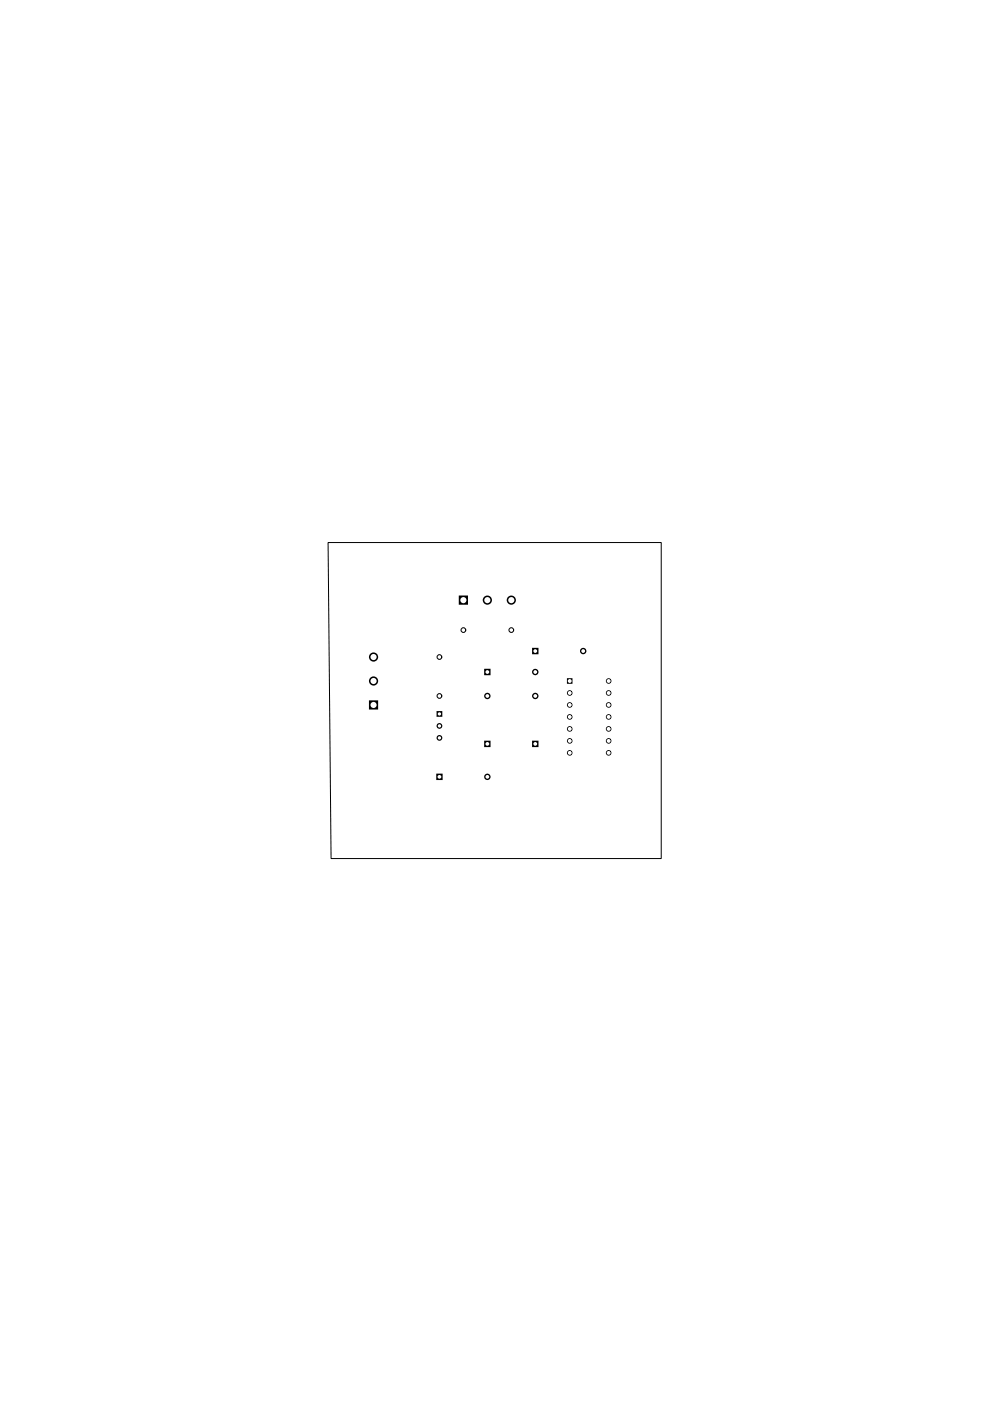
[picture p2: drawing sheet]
<svg xmlns="http://www.w3.org/2000/svg" width="210mm" height="297mm" viewBox="0 0 210 297" stroke-linecap="round" stroke-linejoin="round" font-family="sans-serif">
<g fill="#000">
<path d="M78.2 139.3a1 1 0 0 1 2 0 1 1 0 0 1-2 0zM78.6 139.3a.65 .65 0 0 1 1.3 0 .65 .65 0 0 1-1.3 0z" fill-rule="evenodd"/>
<path d="M97.3 126.3h1.9v1.9h-1.9zM97.6 127.2a.65 .65 0 0 1 1.3 0 .65 .65 0 0 1-1.3 0z" fill-rule="evenodd"/>
<path d="M102.4 127.2a.98 .98 0 0 1 1.9 0 .98 .98 0 0 1-1.9 0zM102.7 127.2a.65 .65 0 0 1 1.3 0 .65 .65 0 0 1-1.3 0z" fill-rule="evenodd"/>
<path d="M107.4 127.2a1 1 0 0 1 2 0 1 1 0 0 1-2 0zM107.8 127.2a.65 .65 0 0 1 1.3 0 .65 .65 0 0 1-1.3 0z" fill-rule="evenodd"/>
<path d="M112.8 137.4h1.4v1.3h-1.4zM113.1 138a.4 .4 0 0 1 .8 0 .4 .4 0 0 1-.8 0z" fill-rule="evenodd"/>
<path d="M123 138a.68 .68 0 0 1 1.3 0 .68 .68 0 0 1-1.3 0zM123.3 138a.4 .4 0 0 1 .8 0 .4 .4 0 0 1-.8 0z" fill-rule="evenodd"/>
<path d="M78.2 148.5h2v1.9h-2zM78.6 149.5a.65 .65 0 0 1 1.3 0 .65 .65 0 0 1-1.3 0z" fill-rule="evenodd"/>
<path d="M78.2 144.4a1 1 0 0 1 2 0 1 1 0 0 1-2 0zM78.6 144.4a.65 .65 0 0 1 1.3 0 .65 .65 0 0 1-1.3 0z" fill-rule="evenodd"/>
<path d="M92.6 156.4a.61 .61 0 0 1 1.2 0 .61 .61 0 0 1-1.2 0zM92.8 156.4a.36 .36 0 0 1 .7 0 .36 .36 0 0 1-.7 0z" fill-rule="evenodd"/>
<path d="M92.6 153.9a.61 .61 0 0 1 1.2 0 .61 .61 0 0 1-1.2 0zM92.8 153.9a.36 .36 0 0 1 .7 0 .36 .36 0 0 1-.7 0z" fill-rule="evenodd"/>
<path d="M92.6 150.8h1.2v1.2h-1.2zM92.8 151.4a.36 .36 0 0 1 .7 0 .36 .36 0 0 1-.7 0z" fill-rule="evenodd"/>
<path d="M102.7 157h1.3v1.4h-1.3zM102.9 157.7a.4 .4 0 0 1 .8 0 .4 .4 0 0 1-.8 0z" fill-rule="evenodd"/>
<path d="M102.7 141.8h1.3v1.4h-1.3zM102.9 142.5a.4 .4 0 0 1 .8 0 .4 .4 0 0 1-.8 0z" fill-rule="evenodd"/>
<path d="M102.7 147.6a.68 .68 0 0 1 1.3 0 .68 .68 0 0 1-1.3 0zM102.9 147.6a.4 .4 0 0 1 .8 0 .4 .4 0 0 1-.8 0z" fill-rule="evenodd"/>
<path d="M112.8 157h1.4v1.4h-1.4zM113.1 157.7a.4 .4 0 0 1 .8 0 .4 .4 0 0 1-.8 0z" fill-rule="evenodd"/>
<path d="M112.8 147.6a.7 .7 0 0 1 1.4 0 .7 .7 0 0 1-1.4 0zM113.1 147.6a.4 .4 0 0 1 .8 0 .4 .4 0 0 1-.8 0z" fill-rule="evenodd"/>
<path d="M112.8 142.5a.7 .7 0 0 1 1.4 0 .7 .7 0 0 1-1.4 0zM113.1 142.5a.4 .4 0 0 1 .8 0 .4 .4 0 0 1-.8 0z" fill-rule="evenodd"/>
<path d="M120.2 143.8h1.2v1.2h-1.2zM120.4 144.4a.42 .42 0 0 1 .8 0 .42 .42 0 0 1-.8 0z" fill-rule="evenodd"/>
<path d="M120.2 159.6a.6 .6 0 0 1 1.2 0 .6 .6 0 0 1-1.2 0zM120.4 159.6a.42 .42 0 0 1 .8 0 .42 .42 0 0 1-.8 0z" fill-rule="evenodd"/>
<path d="M120.2 152a.6 .6 0 0 1 1.2 0 .6 .6 0 0 1-1.2 0zM120.4 152a.42 .42 0 0 1 .8 0 .42 .42 0 0 1-.8 0z" fill-rule="evenodd"/>
<path d="M120.2 157.1a.6 .6 0 0 1 1.2 0 .6 .6 0 0 1-1.2 0zM120.4 157.1a.42 .42 0 0 1 .8 0 .42 .42 0 0 1-.8 0z" fill-rule="evenodd"/>
<path d="M120.2 149.5a.6 .6 0 0 1 1.2 0 .6 .6 0 0 1-1.2 0zM120.4 149.5a.42 .42 0 0 1 .8 0 .42 .42 0 0 1-.8 0z" fill-rule="evenodd"/>
<path d="M120.2 154.5a.6 .6 0 0 1 1.2 0 .6 .6 0 0 1-1.2 0zM120.4 154.5a.42 .42 0 0 1 .8 0 .42 .42 0 0 1-.8 0z" fill-rule="evenodd"/>
<path d="M120.2 146.9a.6 .6 0 0 1 1.2 0 .6 .6 0 0 1-1.2 0zM120.4 146.9a.42 .42 0 0 1 .8 0 .42 .42 0 0 1-.8 0z" fill-rule="evenodd"/>
<path d="M128.5 157.1a.59 .59 0 0 1 1.1 0 .59 .59 0 0 1-1.1 0zM128.6 157.1a.45 .45 0 0 1 .9 0 .45 .45 0 0 1-.9 0z" fill-rule="evenodd"/>
<path d="M128.5 152a.59 .59 0 0 1 1.1 0 .59 .59 0 0 1-1.1 0zM128.6 152a.45 .45 0 0 1 .9 0 .45 .45 0 0 1-.9 0z" fill-rule="evenodd"/>
<path d="M128.5 154.5a.59 .59 0 0 1 1.1 0 .59 .59 0 0 1-1.1 0zM128.6 154.5a.45 .45 0 0 1 .9 0 .45 .45 0 0 1-.9 0z" fill-rule="evenodd"/>
<path d="M128.5 146.9a.59 .59 0 0 1 1.1 0 .59 .59 0 0 1-1.1 0zM128.6 146.9a.45 .45 0 0 1 .9 0 .45 .45 0 0 1-.9 0z" fill-rule="evenodd"/>
<path d="M128.5 159.6a.59 .59 0 0 1 1.1 0 .59 .59 0 0 1-1.1 0zM128.6 159.6a.45 .45 0 0 1 .9 0 .45 .45 0 0 1-.9 0z" fill-rule="evenodd"/>
<path d="M128.5 149.5a.59 .59 0 0 1 1.1 0 .59 .59 0 0 1-1.1 0zM128.6 149.5a.45 .45 0 0 1 .9 0 .45 .45 0 0 1-.9 0z" fill-rule="evenodd"/>
<path d="M128.5 144.4a.59 .59 0 0 1 1.1 0 .59 .59 0 0 1-1.1 0zM128.6 144.4a.45 .45 0 0 1 .9 0 .45 .45 0 0 1-.9 0z" fill-rule="evenodd"/>
<path d="M92.5 164h1.4v1.4h-1.4zM92.8 164.7a.4 .4 0 0 1 .8 0 .4 .4 0 0 1-.8 0z" fill-rule="evenodd"/>
<path d="M102.7 164.7a.68 .68 0 0 1 1.3 0 .68 .68 0 0 1-1.3 0zM102.9 164.7a.4 .4 0 0 1 .8 0 .4 .4 0 0 1-.8 0z" fill-rule="evenodd"/>
</g>
<g fill="none" stroke="#000" stroke-width=".21">
<path d="M69.6 115h70.6v67h-70z"/>
<circle cx="93.2" cy="139.3" r=".5"/>
<circle cx="98.3" cy="133.6" r=".5"/>
<circle cx="108.4" cy="133.6" r=".5"/>
<circle cx="93.2" cy="147.6" r=".5"/>
</g>
</svg>
